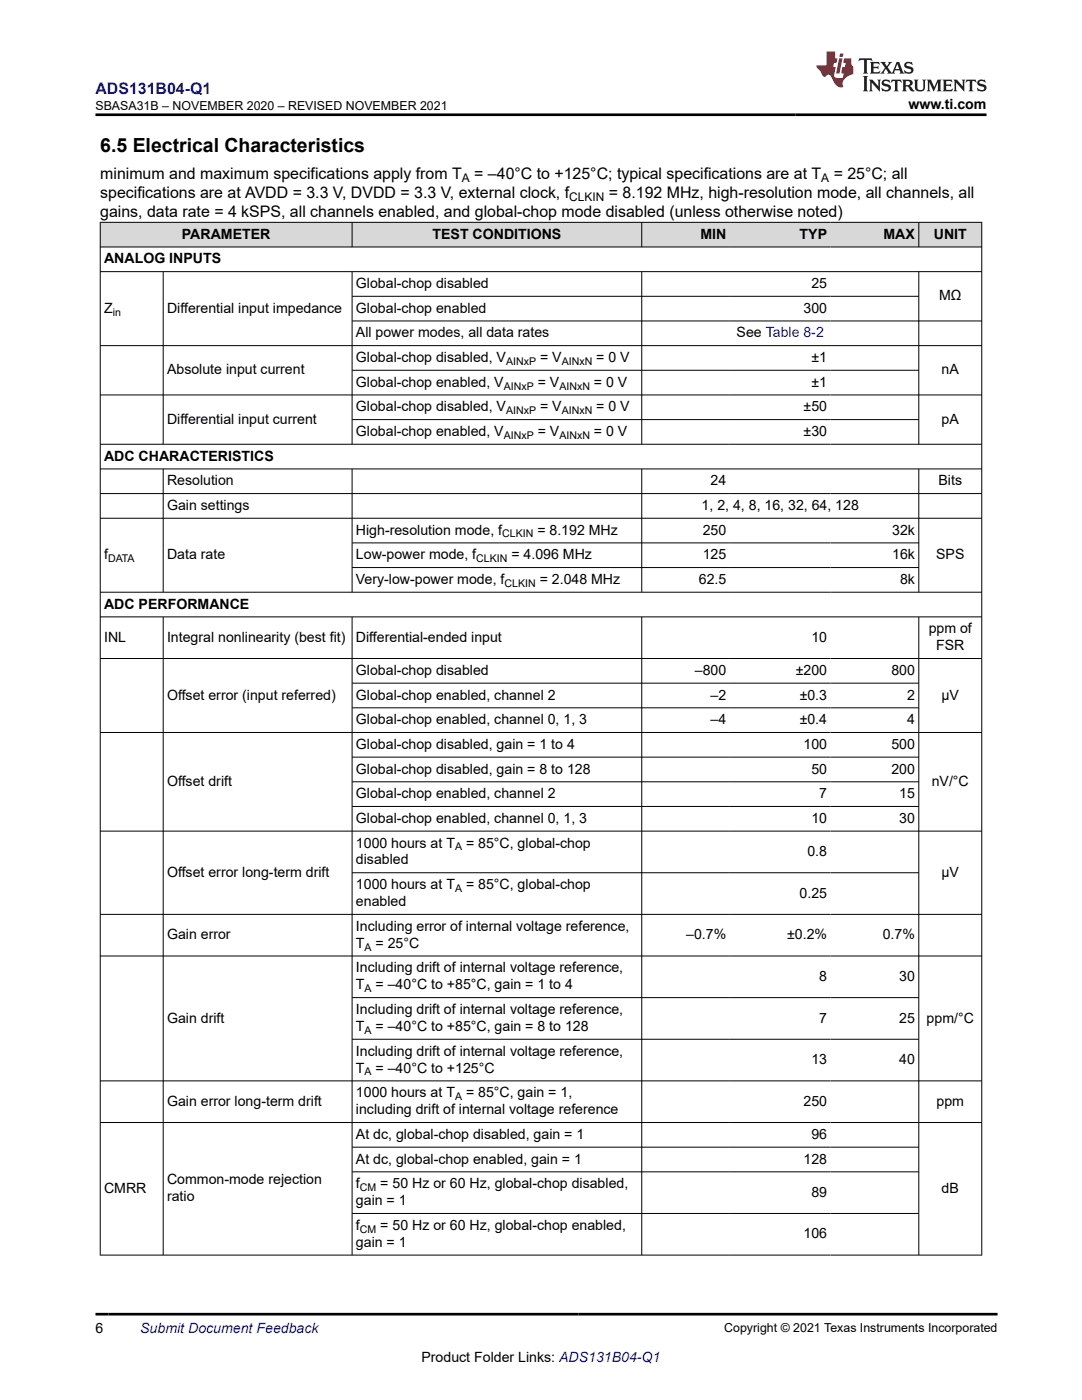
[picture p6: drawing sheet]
<svg xmlns="http://www.w3.org/2000/svg" width="216mm" height="279mm" viewBox="0 0 216 279" stroke-linecap="round" stroke-linejoin="round" font-family="sans-serif">
<defs><g id="words">
<text font-size="3.9" x="20" y="30.3">6.5 Electrical Characteristics</text>
<text font-size="3.2" fill="#00f" x="19.1" y="18.7">ADS131B04-Q1</text>
<g font-size="3.2">
<text x="20" y="35.7">minimum and maximum specifications apply from T</text>
<text x="94.6" y="35.7">= –40°C to +125°C; typical specifications are at T</text>
<text x="166.4" y="35.7">= 25°C; all</text>
<text x="20" y="39.5">specifications are at AVDD = 3.3 V, DVDD = 3.3 V, external clock, f</text>
<text x="121.5" y="39.5">= 8.192 MHz, high-resolution mode, all channels, all</text>
<text x="20" y="43.3">gains, data rate = 4 kSPS, all channels enabled, and global-chop mode disabled (unless otherwise noted)</text>
</g>
<g font-size="2.8">
<text x="181.3" y="21.8">www.ti.com</text>
<text x="36.3" y="47.6">PARAMETER</text>
<text x="86.3" y="47.6">TEST CONDITIONS</text>
<text x="139.8" y="47.6">MIN</text>
<text x="159.6" y="47.6">TYP</text>
<text x="176.3" y="47.6">MAX</text>
<text x="186.3" y="47.6">UNIT</text>
<text x="20.8" y="52.6">ANALOG INPUTS</text>
<text x="71" y="57.5">Global-chop disabled</text>
<text x="161.9" y="57.5">25</text>
<text x="187.4" y="59.9">MΩ</text>
<text x="20.8" y="62.4">Z</text>
<text x="33.3" y="62.4">Differential input impedance</text>
<text x="71" y="62.4">Global-chop enabled</text>
<text x="160.3" y="62.4">300</text>
<text x="71" y="67.3">All power modes, all data rates</text>
<text x="147" y="67.3">See Table 8-2</text>
<text x="33.3" y="74.7">Absolute input current</text>
<text x="71" y="72.3">Global-chop disabled, V</text>
<text x="71" y="77.2">Global-chop enabled, V</text>
<text x="107.3" y="77.2">= V</text>
<text x="107.8" y="72.3">= V</text>
<text x="118.5" y="77.2">= 0 V</text>
<text x="119" y="72.3">= 0 V</text>
<text x="161.9" y="72.3">±1</text>
<text x="161.9" y="77.2">±1</text>
<text x="187.9" y="74.7">nA</text>
<text x="71" y="82.1">Global-chop disabled, V</text>
<text x="107.8" y="82.1">= V</text>
<text x="119" y="82.1">= 0 V</text>
<text x="160.4" y="82.1">±50</text>
<text x="33.3" y="84.6">Differential input current</text>
<text x="71" y="87">Global-chop enabled, V</text>
<text x="107.3" y="87">= V</text>
<text x="118.5" y="87">= 0 V</text>
<text x="160.4" y="87">±30</text>
<text x="187.9" y="84.6">pA</text>
<text x="20.8" y="91.9">ADC CHARACTERISTICS</text>
<text x="33.3" y="96.9">Resolution</text>
<text x="33.3" y="101.8">Gain settings</text>
<text x="140" y="101.8">1, 2, 4, 8, 16, 32, 64, 128</text>
<text x="141.8" y="96.9">24</text>
<text x="187.3" y="96.9">Bits</text>
<text x="71" y="106.7">High-resolution mode, f</text>
<text x="107.2" y="106.7">= 8.192 MHz</text>
<text x="140.2" y="106.7">250</text>
<text x="178" y="106.7">32k</text>
<text x="20.8" y="111.6">f</text>
<text x="33.3" y="111.6">Data rate</text>
<text x="71" y="111.6">Low-power mode, f</text>
<text x="102" y="111.6">= 4.096 MHz</text>
<text x="140.2" y="111.6">125</text>
<text x="178" y="111.6">16k</text>
<text x="186.8" y="111.6">SPS</text>
<text x="71" y="116.5">Very-low-power mode, f</text>
<text x="107.7" y="116.5">= 2.048 MHz</text>
<text x="139.4" y="116.5">62.5</text>
<text x="179.6" y="116.5">8k</text>
<text x="20.8" y="121.5">ADC PERFORMANCE</text>
<text x="20.8" y="128.1">INL</text>
<text x="33.3" y="128.1">Integral nonlinearity (best fit)</text>
<text x="71" y="128.1">Differential-ended input</text>
<text x="161.9" y="128.1">10</text>
<text x="185.3" y="126.4">ppm of</text>
<text x="186.8" y="129.8">FSR</text>
<text x="71" y="134.7">Global-chop disabled</text>
<text x="138.7" y="134.7">–800</text>
<text x="158.8" y="134.7">±200</text>
<text x="177.9" y="134.7">800</text>
<text x="33.3" y="139.6">Offset error (input referred)</text>
<text x="71" y="139.6">Global-chop enabled, channel 2</text>
<text x="141.8" y="139.6">–2</text>
<text x="159.6" y="139.6">±0.3</text>
<text x="181" y="139.6">2</text>
<text x="187.9" y="139.6">µV</text>
<text x="71" y="144.5">Global-chop enabled, channel 0, 1, 3</text>
<text x="71" y="149.5">Global-chop disabled, gain = 1 to 4</text>
<text x="141.8" y="144.5">–4</text>
<text x="159.6" y="144.5">±0.4</text>
<text x="160.3" y="149.5">100</text>
<text x="177.9" y="149.5">500</text>
<text x="181" y="144.5">4</text>
<text x="71" y="154.4">Global-chop disabled, gain = 8 to 128</text>
<text x="161.9" y="154.4">50</text>
<text x="177.9" y="154.4">200</text>
<text x="33.3" y="156.8">Offset drift</text>
<text x="71" y="159.3">Global-chop enabled, channel 2</text>
<text x="163.5" y="159.3">7</text>
<text x="179.4" y="159.3">15</text>
<text x="185.9" y="156.8">nV/°C</text>
<text x="71" y="164.2">Global-chop enabled, channel 0, 1, 3</text>
<text x="161.9" y="164.2">10</text>
<text x="179.4" y="164.2">30</text>
<text x="71" y="169.1">1000 hours at T</text>
<text x="71" y="172.5">disabled</text>
<text x="93" y="169.1">= 85°C, global-chop</text>
<text x="161.1" y="170.8">0.8</text>
<text x="33.3" y="175">Offset error long-term drift</text>
<text x="71" y="177.4">1000 hours at T</text>
<text x="93" y="177.4">= 85°C, global-chop</text>
<text x="159.5" y="179.1">0.25</text>
<text x="187.9" y="175">μV</text>
<text x="71" y="180.8">enabled</text>
<text x="71" y="185.8">Including error of internal voltage reference,</text>
<text x="33.3" y="187.5">Gain error</text>
<text x="71" y="189.1">T</text>
<text x="74.9" y="189.1">= 25°C</text>
<text x="136.9" y="187.5">–0.7%</text>
<text x="157.1" y="187.5">±0.2%</text>
<text x="176.1" y="187.5">0.7%</text>
<text x="71" y="194.1">Including drift of internal voltage reference,</text>
<text x="71" y="197.5">T</text>
<text x="74.9" y="197.5">= –40°C to +85°C, gain = 1 to 4</text>
<text x="163.5" y="195.8">8</text>
<text x="179.4" y="195.8">30</text>
<text x="71" y="202.4">Including drift of internal voltage reference,</text>
<text x="33.3" y="204.1">Gain drift</text>
<text x="71" y="205.8">T</text>
<text x="74.9" y="205.8">= –40°C to +85°C, gain = 8 to 128</text>
<text x="163.5" y="204.1">7</text>
<text x="179.4" y="204.1">25</text>
<text x="184.9" y="204.1">ppm/°C</text>
<text x="71" y="210.7">Including drift of internal voltage reference,</text>
<text x="71" y="214.1">T</text>
<text x="74.9" y="214.1">= –40°C to +125°C</text>
<text x="161.9" y="212.4">13</text>
<text x="179.4" y="212.4">40</text>
<text x="33.3" y="220.7">Gain error long-term drift</text>
<text x="71" y="219">1000 hours at T</text>
<text x="93" y="219">= 85°C, gain = 1,</text>
<text x="160.3" y="220.7">250</text>
<text x="186.9" y="220.7">ppm</text>
<text x="71" y="222.4">including drift of internal voltage reference</text>
<text x="71" y="227.3">At dc, global-chop disabled, gain = 1</text>
<text x="161.9" y="227.3">96</text>
<text x="71" y="232.2">At dc, global-chop enabled, gain = 1</text>
<text x="160.3" y="232.2">128</text>
<text x="20.8" y="238.1">CMRR</text>
<text x="33.3" y="236.4">Common-mode rejection</text>
<text x="33.3" y="239.8">ratio</text>
<text x="71" y="237.1">f</text>
<text x="75.9" y="237.1">= 50 Hz or 60 Hz, global-chop disabled,</text>
<text x="161.9" y="238.8">89</text>
<text x="187.9" y="238.1">dB</text>
<text x="71" y="245.4">f</text>
<text x="71" y="240.5">gain = 1</text>
<text x="75.9" y="245.4">= 50 Hz or 60 Hz, global-chop enabled,</text>
<text x="71" y="248.8">gain = 1</text>
<text x="160.3" y="247.1">106</text>
<text x="19.1" y="266.1">6</text>
<text x="84.1" y="271.7">Product Folder Links: ADS131B04-Q1</text>
</g>
<text font-size="2.8" fill="#00f" x="28" y="266.1">Submit Document Feedback</text>
<g font-size="2.5">
<text x="19.1" y="21.9">SBASA31B – NOVEMBER 2020 – REVISED NOVEMBER 2021</text>
<text x="144.5" y="265.8">Copyright © 2021 Texas Instruments Incorporated</text>
</g>
<g font-size="2.4">
<text x="92.2" y="36.3">A</text>
<text x="113.6" y="40.1">CLKIN</text>
<text x="163.9" y="36.3">A</text>
</g>
<g font-size="2.1">
<text x="22.5" y="63">in</text>
<text x="100.5" y="77.7">AINxP</text>
<text x="101" y="72.8">AINxP</text>
<text x="111.6" y="77.7">AINxN</text>
<text x="112.1" y="72.8">AINxN</text>
<text x="101" y="82.7">AINxP</text>
<text x="112.1" y="82.7">AINxN</text>
<text x="100.5" y="87.6">AINxP</text>
<text x="111.6" y="87.6">AINxN</text>
<text x="100.2" y="107.3">CLKIN</text>
<text x="21.6" y="112.2">DATA</text>
<text x="95" y="112.2">CLKIN</text>
<text x="100.7" y="117.1">CLKIN</text>
<text x="90.8" y="169.7">A</text>
<text x="90.8" y="178">A</text>
<text x="72.7" y="189.7">A</text>
<text x="72.7" y="198">A</text>
<text x="72.7" y="206.3">A</text>
<text x="72.7" y="214.6">A</text>
<text x="90.8" y="219.6">A</text>
<text x="71.8" y="237.7">CM</text>
<text x="71.8" y="246">CM</text>
</g>
</g></defs>
<g fill="#d8d8d8">
<path d="M20 44.4h175.9v4.9h-175.9z" fill-rule="evenodd"/>
<path d="M20.1 44.4h50.1v4.8h-50.1z" fill-rule="evenodd"/>
<path d="M70.3 44.4h57.7v4.8h-57.7z" fill-rule="evenodd"/>
<path d="M128.1 44.4h17.5v4.8h-17.5z" fill-rule="evenodd"/>
<path d="M145.6 44.4h20.1v4.8h-20.1z" fill-rule="evenodd"/>
<path d="M165.7 44.4h17.6v4.8h-17.6z" fill-rule="evenodd"/>
<path d="M183.4 44.4h12.4v4.8h-12.4z" fill-rule="evenodd"/>
</g>
<g fill="none" stroke="#000" stroke-width=".2">
<path d="M19.9 44.4h176.1M19.9 49.3h176.1M19.9 54.2h176.1M20 44.3v206.2M32.6 54.2v34.5M70.3 44.3v5.1M70.3 54.2v34.5M70.3 59.1h113.1M128.1 44.3v5.1M128.1 54.2v34.5M183.3 44.3v5.1M183.3 54.2v34.5"/>
<path d="M195.9 44.3v206.2M19.9 69h176.1M19.9 78.8h176.1M70.3 73.9h113.1M196 64.1h-125.7M19.9 88.7h176.1M19.9 93.6h176.1M19.9 98.5h176.1M32.6 93.6v24.7M70.3 93.6v24.7M70.3 83.7h113.1M128.1 93.6v24.7"/>
<path d="M183.3 93.6v24.7M19.9 103.4h176.1M19.9 118.2h176.1M70.3 108.3h113.1M70.3 113.3h113.1M19.9 123.1h176.1M19.9 131.4h176.1M32.6 123.1v127.4M70.3 123.1v127.4M70.3 136.3h113.1M128.1 123.1v127.4M183.3 123.1v127.4"/>
<path d="M19.9 146.2h176.1M70.3 141.3h113.1M70.3 151.1h113.1M70.3 156h113.1M19.9 165.9h176.1M70.3 160.9h113.1M70.3 174.2h113.1M19.9 182.5h176.1M19.9 190.8h176.1M70.3 199.1h113.1M19.9 215.7h176.1M70.3 207.4h113.1"/>
<path d="M19.9 224h176.1M70.3 228.9h113.1M70.3 233.9h113.1M19.9 250.5h176.1M70.3 242.2h113.1"/>
</g>
<path d="M171.5 11.6l-.2 .6 .5-.2h.6v.1v2.2l-.2 .4h1l-.2-.4v-2.2v-.1h.5l.6 .2-.2-.6zM173.6 12.4l.2 .3v1.6l-.2 .4h1.9l.1-.6a1.08 1.08 0 0 1-1.3 .2v-.7h.6l.4 .2v-.7l-.4 .2h-.6v-.5l.2-.2a1 1 0 0 1 1 .3l-.1-.5zM175.7 12.4l.9 1.1-1 1.2h.9l-.2-.2 .5-.8 .4 .8-.2 .2h1.6l-.2-.2 .2-.5h.9l.1 .5-.1 .2h.9l-.2-.4-.8-1.9h-.5l-.9 2.1-.9-1.1 .9-1h-.8l.2 .2-.4 .6-.4-.6 .2-.2zM179 12.8l.4 1h-.7zM180.7 12.5a.65 .65 0 0 0-.2 .7 .65 .65 0 0 0 .6 .5l.6 .1 .1 .3a.79 .79 0 0 1-.7 .4 .79 .79 0 0 1-.7-.5l.1 .7 .2-.1a.93 .93 0 0 0 1.1 0 .93 .93 0 0 0 .4-.9 1.46 1.46 0 0 0-1.2-.6l-.1-.3a1.09 1.09 0 0 1 1.2 .2l-.2-.6-.1 .1-.5-.2zM172.2 15.2l.2 .4v2.2l-.2 .4h1l-.2-.4v-2.2l.2-.4zM173.4 15.9l.2 .4v1.5l-.2 .4h.8l-.3-.4 .1-1.3 1.6 1.8v-2l.2-.4h-.7l.1 .2 .1 1.1-1.2-1.3zM176.2 16a.65 .65 0 0 0-.2 .8 .65 .65 0 0 0 .6 .4l.6 .2 .1 .2a.79 .79 0 0 1-.7 .4 .79 .79 0 0 1-.7-.5l.1 .7 .2-.1a.93 .93 0 0 0 1.1 .1 .93 .93 0 0 0 .4-1 1.46 1.46 0 0 0-1.2-.5l-.1-.4a1.09 1.09 0 0 1 1.2 .2l-.1-.6-.2 .1-.5-.1zM177.9 15.9l-.1 .6a.63 .63 0 0 1 .8-.3v1.6l-.3 .4h1l-.2-.4v-1.6a.66 .66 0 0 1 .8 .3l-.1-.6zM180 15.9l.2 .4v1.5l-.2 .4h1l-.2-.2-.1-.7h.5l.1 .2a.79 .79 0 0 0 1.2 .6l-1-.9a.61 .61 0 0 0 .6-.6 .61 .61 0 0 0-.5-.7zM180.8 16.2h.1a.47 .47 0 0 1 .5 .1 .47 .47 0 0 1 .1 .5l-.1 .1-.7 .1zM182.3 15.9l.2 .2a2.27 2.27 0 0 0 .4 2 1.04 1.04 0 0 0 1.7-.7v-1.3l.2-.2h-.8l.2 .4v1.1a.6 .6 0 0 1-.6 .6 .6 .6 0 0 1-.6-.6v-1.1l.3-.4zM184.9 15.9l.2 .4v1.5l-.2 .4h.8l-.3-.4v-1.4l.9 1.9 .9-1.9v1.4l-.3 .4h1l-.2-.4v-1.5l.2-.4h-.8l-.7 1.5-.6-1.5zM188.1 15.9l.2 .4v1.5l-.2 .4h1.9l.1-.6a1.09 1.09 0 0 1-1.3 .2v-.7h.6l.4 .2v-.6l-.4 .2h-.6v-.6l.2-.1a1.01 1.01 0 0 1 1 .3l-.1-.6zM190.2 15.9l.3 .4v1.5l-.3 .4h.8l-.2-.4v-1.3l1.6 1.8v-2l.2-.4h-.7l.2 .2v1.1l-1.2-1.3zM192.8 15.9l-.1 .6a.63 .63 0 0 1 .8-.3v1.6l-.3 .4h1l-.2-.4v-1.6a.66 .66 0 0 1 .8 .3l-.1-.6zM195.2 16a.65 .65 0 0 0-.2 .8 .65 .65 0 0 0 .6 .4l.6 .2 .2 .2a.79 .79 0 0 1-.7 .4 .79 .79 0 0 1-.7-.5l.1 .7 .2-.1a.93 .93 0 0 0 1 .1 .93 .93 0 0 0 .5-1 1.46 1.46 0 0 0-1.3-.5v-.4a1.09 1.09 0 0 1 1.2 .2l-.2-.6-.2 .1-.5-.1z" fill="#231f20"/>
<path d="M164.9 10.3v2.7h-2l.1 .4 .8 1a.95 .95 0 0 0 1 .9 .59 .59 0 0 1 .5-.4 .59 .59 0 0 1 .5 .3l.4 .8a1.59 1.59 0 0 0 2.1 1.4 1.61 1.61 0 0 1 1-2.3l1-.3-.1-1.5a1.59 1.59 0 0 1-.3-1.7h-1.5l-.2 .9h.6l-.2 .9h-.5l-.2 .9v.3l.4 .1-.1 .9h-.7a.73 .73 0 0 1-1-.7l.3-1.5h-.5l.1-.9h.5l.2-.9h-.5v-1.3zM167.4 11.6l-.6 3.1h.7l.6-3.1zM167.6 10.7l-.1 .6h.7l.1-.6z" fill="#ed1c24"/>
<path d="M19.1 22.9h177.8M19.1 262.3h179.9" fill="none" stroke="#000" stroke-width=".53"/>
<use href="#words"/>
</svg>
